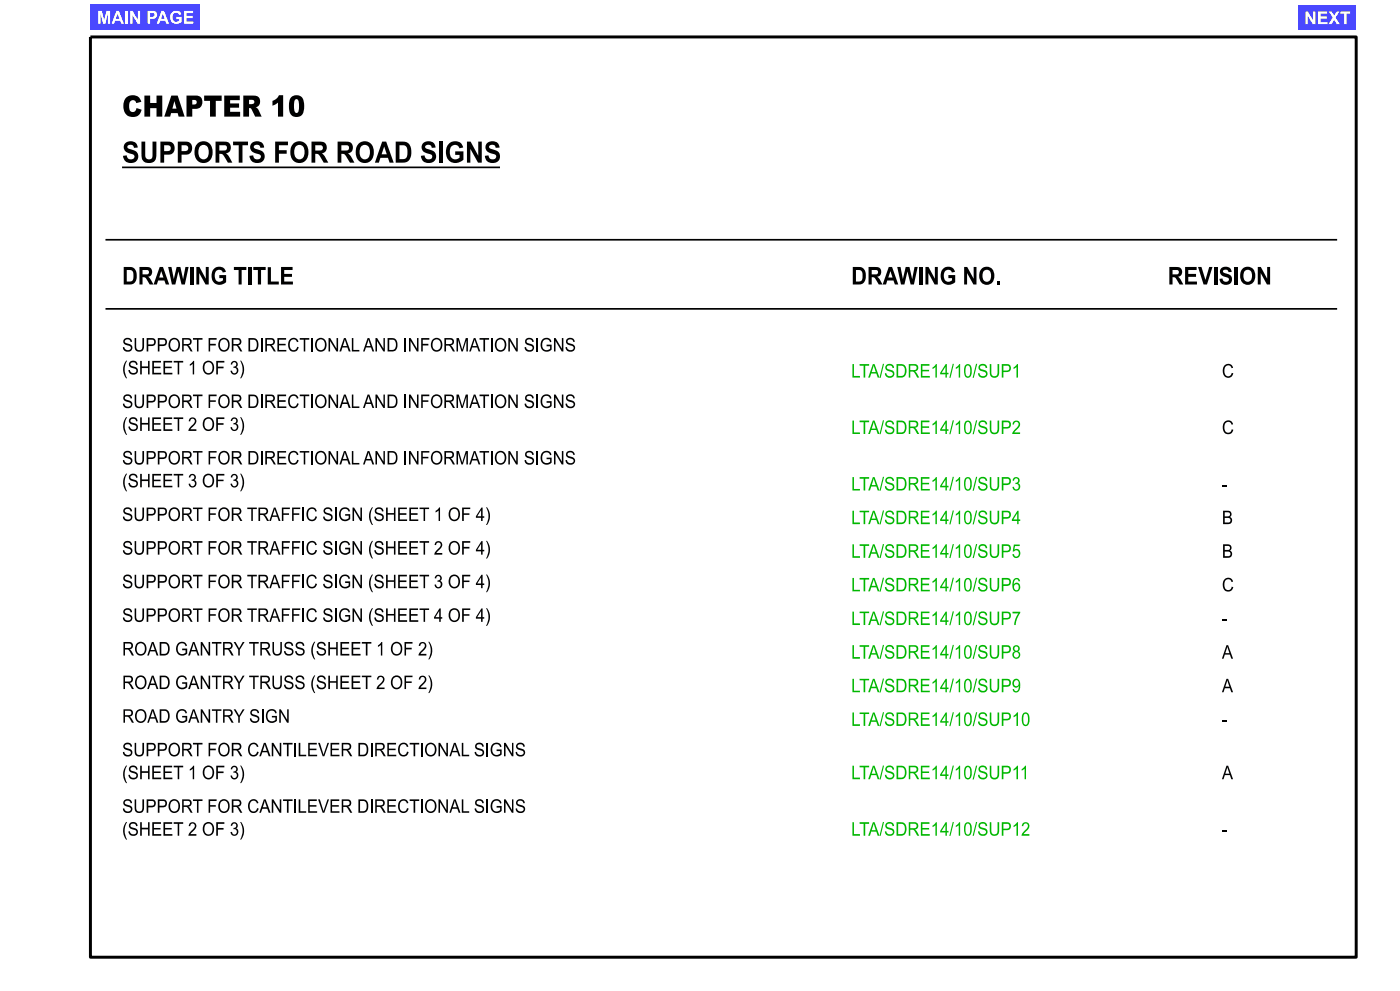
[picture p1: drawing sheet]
<svg xmlns="http://www.w3.org/2000/svg" width="420mm" height="297mm" viewBox="0 0 420 297" stroke-linecap="round" stroke-linejoin="round" font-family="sans-serif">
<defs><g id="words">
<g font-size="6.3">
<text x="36.6" y="34.9">CHAPTER 10</text>
<text x="36.6" y="48.7">SUPPORTS FOR ROAD SIGNS</text>
</g>
<g font-size="5.2">
<text x="36.6" y="85.3">DRAWING TITLE</text>
<text x="255.4" y="85.3">DRAWING NO.</text>
<text x="350.3" y="85.3">REVISION</text>
</g>
<g font-size="4">
<text x="36.6" y="105.4">SUPPORT FOR DIRECTIONAL AND INFORMATION SIGNS</text>
<text x="36.6" y="112.2">(SHEET 1 OF 3)</text>
<text x="366.6" y="113.2">C</text>
<text x="36.6" y="122.3">SUPPORT FOR DIRECTIONAL AND INFORMATION SIGNS</text>
<text x="36.6" y="129.1">(SHEET 2 OF 3)</text>
<text x="366.6" y="130.1">C</text>
<text x="36.6" y="139.2">SUPPORT FOR DIRECTIONAL AND INFORMATION SIGNS</text>
<text x="36.6" y="146.1">(SHEET 3 OF 3)</text>
<text x="366.6" y="147">-</text>
<text x="36.6" y="156.1">SUPPORT FOR TRAFFIC SIGN (SHEET 1 OF 4)</text>
<text x="366.6" y="157.1">B</text>
<text x="36.6" y="166.2">SUPPORT FOR TRAFFIC SIGN (SHEET 2 OF 4)</text>
<text x="366.6" y="167.2">B</text>
<text x="36.6" y="176.3">SUPPORT FOR TRAFFIC SIGN (SHEET 3 OF 4)</text>
<text x="366.6" y="177.2">C</text>
<text x="36.6" y="186.4">SUPPORT FOR TRAFFIC SIGN (SHEET 4 OF 4)</text>
<text x="366.6" y="187.3">-</text>
<text x="36.6" y="196.4">ROAD GANTRY TRUSS (SHEET 1 OF 2)</text>
<text x="366.6" y="197.4">A</text>
<text x="36.6" y="206.5">ROAD GANTRY TRUSS (SHEET 2 OF 2)</text>
<text x="366.6" y="207.5">A</text>
<text x="36.6" y="216.6">ROAD GANTRY SIGN</text>
<text x="366.6" y="217.5">-</text>
<text x="36.6" y="226.7">SUPPORT FOR CANTILEVER DIRECTIONAL SIGNS</text>
<text x="36.6" y="233.5">(SHEET 1 OF 3)</text>
<text x="366.6" y="233.5">A</text>
<text x="36.6" y="243.6">SUPPORT FOR CANTILEVER DIRECTIONAL SIGNS</text>
<text x="36.6" y="250.5">(SHEET 2 OF 3)</text>
<text x="366.6" y="250.5">-</text>
</g>
<g font-size="4" fill="#00b700">
<text x="255.4" y="113.2">LTA/SDRE14/10/SUP1</text>
<text x="255.4" y="130.1">LTA/SDRE14/10/SUP2</text>
<text x="255.4" y="147">LTA/SDRE14/10/SUP3</text>
<text x="255.4" y="157.1">LTA/SDRE14/10/SUP4</text>
<text x="255.4" y="167.2">LTA/SDRE14/10/SUP5</text>
<text x="255.4" y="177.2">LTA/SDRE14/10/SUP6</text>
<text x="255.4" y="187.3">LTA/SDRE14/10/SUP7</text>
<text x="255.4" y="197.4">LTA/SDRE14/10/SUP8</text>
<text x="255.4" y="207.5">LTA/SDRE14/10/SUP9</text>
<text x="255.4" y="217.5">LTA/SDRE14/10/SUP10</text>
<text x="255.4" y="233.5">LTA/SDRE14/10/SUP11</text>
<text x="255.4" y="250.5">LTA/SDRE14/10/SUP12</text>
</g>
<g font-size="3.8" fill="#fff">
<text x="29.1" y="7.1">MAIN PAGE</text>
<text x="391.3" y="7.3">NEXT</text>
</g>
</g></defs>
<path d="M36.6 50.2h113.4M31.6 71.9h369.5M31.6 92.6h369.5" fill="none" stroke="#000" stroke-width=".51"/>
<path d="M27.1 11.1h379.8v275.8h-379.8z" fill="none" stroke="#000" stroke-width=".89" stroke-linecap="butt"/>
<g fill="#4a48ff">
<path d="M389.5 1.7h17.4v7.4h-17.4z"/>
<path d="M27.1 1.3h32.9v7.8h-32.9z"/>
</g>
<use href="#words"/>
</svg>
